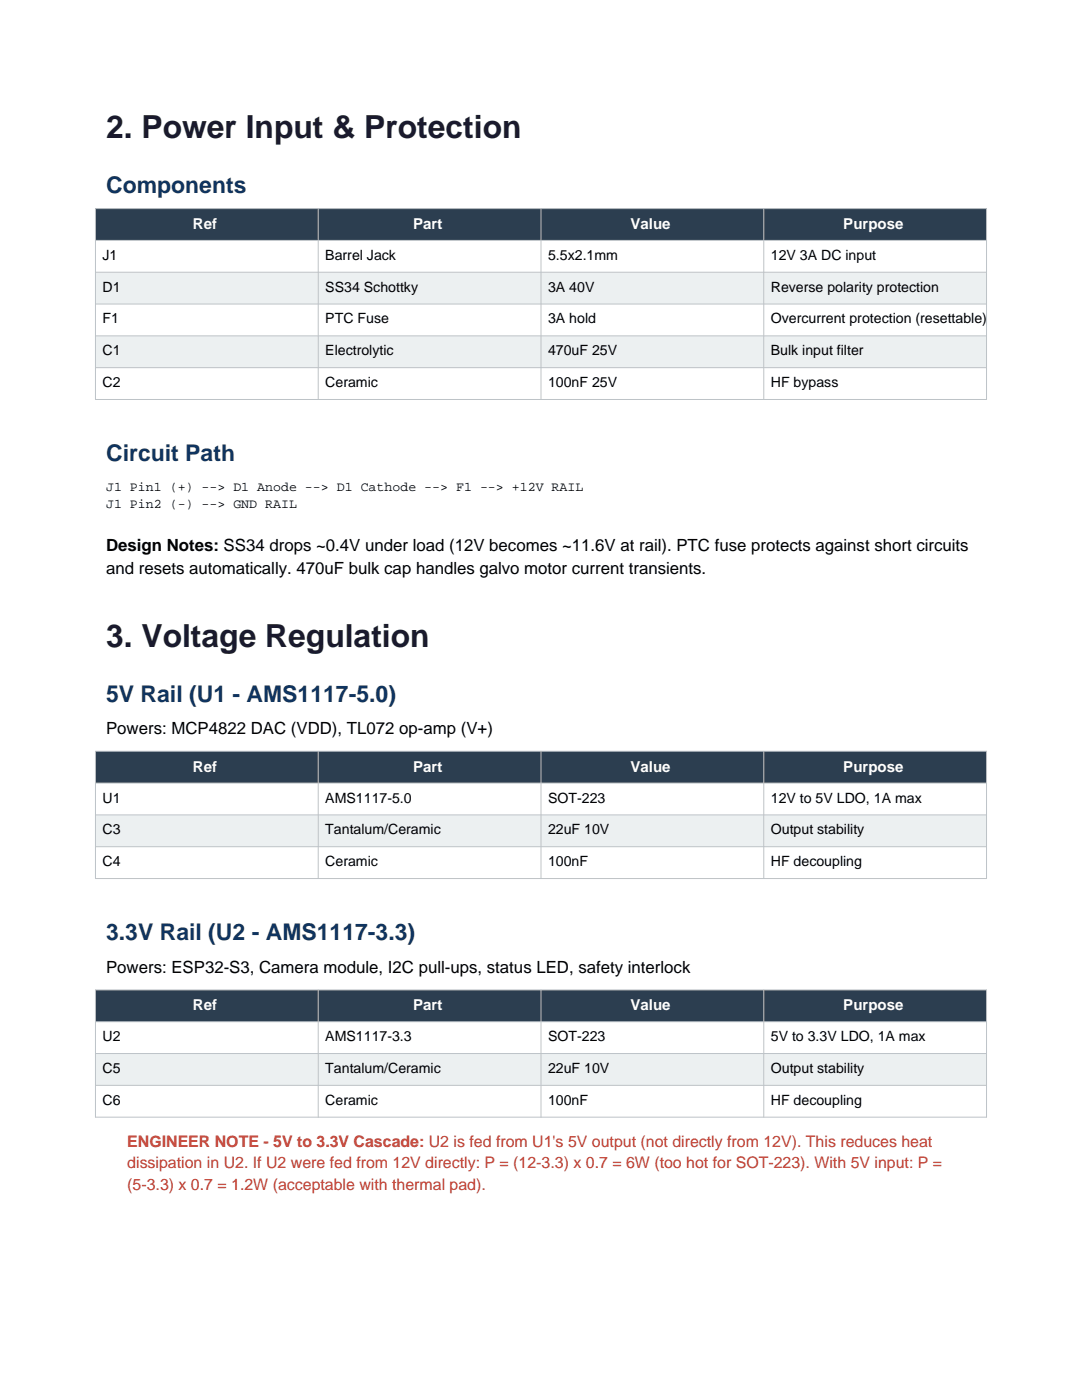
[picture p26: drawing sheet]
<svg xmlns="http://www.w3.org/2000/svg" width="216mm" height="279mm" viewBox="0 0 216 279" stroke-linecap="round" stroke-linejoin="round" font-family="sans-serif">
<defs><g id="words">
<g font-size="6.3" fill="#1a1a2e">
<text x="21.2" y="27.5">2. Power Input &amp; Protection</text>
<text x="21.2" y="129.1">3. Voltage Regulation</text>
</g>
<g font-size="4.6" fill="#0f3460">
<text x="21.2" y="38.5">Components</text>
<text x="21.2" y="92.1">Circuit Path</text>
<text x="21.2" y="140.1">5V Rail (U1 - AMS1117-5.0)</text>
<text x="21.2" y="187.7">3.3V Rail (U2 - AMS1117-3.3)</text>
</g>
<g font-size="3.4">
<text x="21.2" y="109.9">Design Notes: SS34 drops ~0.4V under load (12V becomes ~11.6V at rail). PTC fuse protects against short circuits</text>
<text x="21.2" y="114.5">and resets automatically. 470uF bulk cap handles galvo motor current transients.</text>
<text x="21.2" y="146.6">Powers: MCP4822 DAC (VDD), TL072 op-amp (V+)</text>
<text x="21.2" y="194.2">Powers: ESP32-S3, Camera module, I2C pull-ups, status LED, safety interlock</text>
</g>
<g font-size="3.2" fill="#c0392b">
<text x="25.4" y="229">ENGINEER NOTE - 5V to 3.3V Cascade: U2 is fed from U1's 5V output (not directly from 12V). This reduces heat</text>
<text x="25.4" y="233.2">dissipation in U2. If U2 were fed from 12V directly: P = (12-3.3) x 0.7 = 6W (too hot for SOT-223). With 5V input: P =</text>
<text x="25.4" y="237.4">(5-3.3) x 0.7 = 1.2W (acceptable with thermal pad).</text>
</g>
<g font-size="3" fill="#fff">
<text x="38.5" y="45.7">Ref</text>
<text x="82.5" y="45.7">Part</text>
<text x="125.8" y="45.7">Value</text>
<text x="168.3" y="45.7">Purpose</text>
<text x="38.5" y="154">Ref</text>
<text x="82.5" y="154">Part</text>
<text x="125.8" y="154">Value</text>
<text x="168.3" y="154">Purpose</text>
<text x="38.5" y="201.6">Ref</text>
<text x="82.5" y="201.6">Part</text>
<text x="125.8" y="201.6">Value</text>
<text x="168.3" y="201.6">Purpose</text>
</g>
<g font-size="2.8">
<text x="20.5" y="51.9">J1</text>
<text x="64.9" y="51.9">Barrel Jack</text>
<text x="109.4" y="51.9">5.5x2.1mm</text>
<text x="153.8" y="51.9">12V 3A DC input</text>
<text x="20.5" y="58.2">D1</text>
<text x="64.9" y="58.2">SS34 Schottky</text>
<text x="109.4" y="58.2">3A 40V</text>
<text x="153.8" y="58.2">Reverse polarity protection</text>
<text x="20.5" y="64.6">F1</text>
<text x="64.9" y="64.6">PTC Fuse</text>
<text x="109.4" y="64.6">3A hold</text>
<text x="153.8" y="64.6">Overcurrent protection (resettable)</text>
<text x="20.5" y="70.9">C1</text>
<text x="64.9" y="70.9">Electrolytic</text>
<text x="109.4" y="70.9">470uF 25V</text>
<text x="153.8" y="70.9">Bulk input filter</text>
<text x="20.5" y="77.3">C2</text>
<text x="64.9" y="77.3">Ceramic</text>
<text x="109.4" y="77.3">100nF 25V</text>
<text x="153.8" y="77.3">HF bypass</text>
<text x="20.5" y="160.2">U1</text>
<text x="64.9" y="160.2">AMS1117-5.0</text>
<text x="109.4" y="160.2">SOT-223</text>
<text x="153.8" y="160.2">12V to 5V LDO, 1A max</text>
<text x="20.5" y="166.5">C3</text>
<text x="64.9" y="166.5">Tantalum/Ceramic</text>
<text x="109.4" y="166.5">22uF 10V</text>
<text x="153.8" y="166.5">Output stability</text>
<text x="20.5" y="172.9">C4</text>
<text x="64.9" y="172.9">Ceramic</text>
<text x="109.4" y="172.9">100nF</text>
<text x="153.8" y="172.9">HF decoupling</text>
<text x="20.5" y="207.8">U2</text>
<text x="64.9" y="207.8">AMS1117-3.3</text>
<text x="109.4" y="207.8">SOT-223</text>
<text x="153.8" y="207.8">5V to 3.3V LDO, 1A max</text>
<text x="20.5" y="214.1">C5</text>
<text x="64.9" y="214.1">Tantalum/Ceramic</text>
<text x="109.4" y="214.1">22uF 10V</text>
<text x="153.8" y="214.1">Output stability</text>
<text x="20.5" y="220.5">C6</text>
<text x="64.9" y="220.5">Ceramic</text>
<text x="109.4" y="220.5">100nF</text>
<text x="153.8" y="220.5">HF decoupling</text>
</g>
<g font-size="2.6">
<text x="21.2" y="97.9">J1 Pin1 (+) --&gt; D1 Anode --&gt; D1 Cathode --&gt; F1 --&gt; +12V RAIL</text>
<text x="21.2" y="101.4">J1 Pin2 (-) --&gt; GND RAIL</text>
</g>
</g></defs>
<path d="M19 41.6h177.8v6.4h-177.8z" fill-rule="evenodd" fill="#2c3e50"/>
<g fill="#ecf0f1">
<path d="M19 54.3h177.8v6.4h-177.8z" fill-rule="evenodd"/>
<path d="M19 67h177.8v6.4h-177.8z" fill-rule="evenodd"/>
</g>
<path d="M19 41.6h177.8v38.1h-177.8zM19 48h177.8M19 54.3h177.8M63.5 41.6v38.1M107.9 41.6v38.1M152.4 41.6v38.1M19 60.7h177.8M19 67h177.8M19 73.4h177.8" fill="none" stroke="#bdc3c7" stroke-width=".2"/>
<path d="M19 149.9h177.8v6.4h-177.8z" fill-rule="evenodd" fill="#2c3e50"/>
<path d="M19 162.6h177.8v6.4h-177.8z" fill-rule="evenodd" fill="#ecf0f1"/>
<path d="M19 149.9h177.8v25.4h-177.8zM19 156.3h177.8M63.5 149.9v25.4M107.9 149.9v25.4M152.4 149.9v25.4M19 162.6h177.8M19 169h177.8" fill="none" stroke="#bdc3c7" stroke-width=".2"/>
<path d="M19 197.6h177.8v6.3h-177.8z" fill-rule="evenodd" fill="#2c3e50"/>
<path d="M19 210.3h177.8v6.3h-177.8z" fill-rule="evenodd" fill="#ecf0f1"/>
<path d="M19 197.6h177.8v25.4h-177.8zM63.5 197.6v25.4M107.9 197.6v25.4M152.4 197.6v25.4M19 203.9h177.8M19 210.3h177.8M19 216.6h177.8" fill="none" stroke="#bdc3c7" stroke-width=".2"/>
<use href="#words"/>
</svg>
